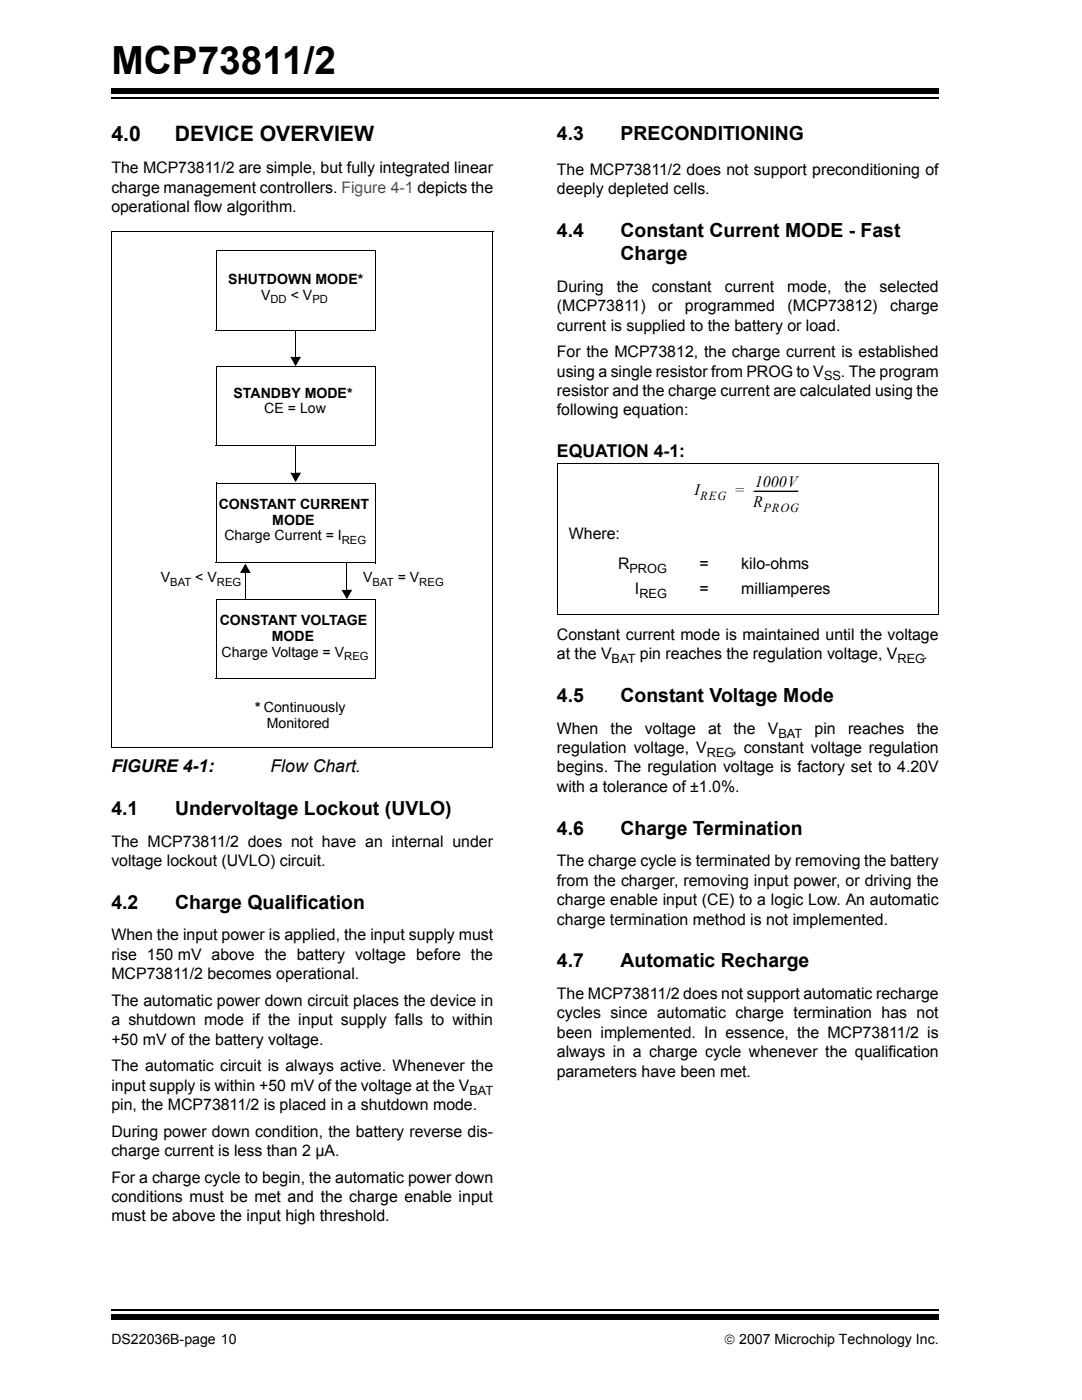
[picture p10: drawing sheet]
<svg xmlns="http://www.w3.org/2000/svg" width="216mm" height="279mm" viewBox="0 0 216 279" stroke-linecap="round" stroke-linejoin="round" font-family="sans-serif">
<defs><g id="words">
<text font-size="7.7" x="22.2" y="14.7">MCP73811/2</text>
<g font-size="4.2">
<text x="22.2" y="28.2">4.0</text>
<text x="34.9" y="28.2">DEVICE OVERVIEW</text>
</g>
<g font-size="3.9">
<text x="111.1" y="28">4.3</text>
<text x="123.8" y="28">PRECONDITIONING</text>
<text x="111.1" y="47.4">4.4</text>
<text x="123.8" y="47.4">Constant Current MODE - Fast</text>
<text x="123.8" y="52">Charge</text>
<text x="111.1" y="140.2">4.5</text>
<text x="123.8" y="140.2">Constant Voltage Mode</text>
<text x="22.2" y="162.7">4.1</text>
<text x="34.9" y="162.7">Undervoltage Lockout (UVLO)</text>
<text x="111.1" y="166.6">4.6</text>
<text x="123.8" y="166.6">Charge Termination</text>
<text x="22.2" y="181.4">4.2</text>
<text x="34.9" y="181.4">Charge Qualification</text>
<text x="111.1" y="193.1">4.7</text>
<text x="123.8" y="193.1">Automatic Recharge</text>
</g>
<g font-size="3.5">
<text x="111.1" y="91.2">EQUATION 4-1:</text>
<text x="22.2" y="154">FIGURE 4-1:</text>
<text x="54" y="154">Flow Chart.</text>
</g>
<g font-size="3.2">
<text x="22.2" y="34.6">The MCP73811/2 are simple, but fully integrated linear</text>
<text x="111.1" y="34.9">The MCP73811/2 does not support preconditioning of</text>
<text x="22.2" y="38.4">charge management controllers. Figure 4-1 depicts the</text>
<text x="111.1" y="38.8">deeply depleted cells.</text>
<text x="22.2" y="42.3">operational flow algorithm.</text>
<text x="111.1" y="58.2">During</text>
<text x="123.1" y="58.2">the</text>
<text x="130.1" y="58.2">constant</text>
<text x="144.6" y="58.2">current</text>
<text x="157.1" y="58.2">mode,</text>
<text x="168.5" y="58.2">the</text>
<text x="175.5" y="58.2">selected</text>
<text x="111.1" y="62.1">(MCP73811)</text>
<text x="111.1" y="66">current is supplied to the battery or load.</text>
<text x="131.3" y="62.1">or</text>
<text x="136.7" y="62.1">programmed</text>
<text x="157.1" y="62.1">(MCP73812)</text>
<text x="177.6" y="62.1">charge</text>
<text x="111.1" y="71.3">For the MCP73812, the charge current is established</text>
<text x="111.1" y="75.1">using a single resistor from PROG to V</text>
<text x="167.8" y="75.1">. The program</text>
<text x="111.1" y="79">resistor and the charge current are calculated using the</text>
<text x="111.1" y="82.9">following equation:</text>
<text x="138.6" y="98.8">I</text>
<text x="146.5" y="98.8">= ----------------</text>
<text x="150.3" y="101.1">R</text>
<text x="150.6" y="97.2">1000V</text>
<text x="113.5" y="107.5">Where:</text>
<text x="123.3" y="113.5">R</text>
<text x="139.6" y="113.5">=</text>
<text x="147.9" y="113.5">kilo-ohms</text>
<text x="126.7" y="118.5">I</text>
<text x="139.6" y="118.5">=</text>
<text x="147.9" y="118.5">milliamperes</text>
<text x="111.1" y="127.7">Constant current mode is maintained until the voltage</text>
<text x="111.1" y="131.6">at the V</text>
<text x="127.7" y="131.6">pin reaches the regulation voltage, V</text>
<text x="184.2" y="131.6">.</text>
<text x="111.1" y="146.4">When</text>
<text x="121.8" y="146.4">the</text>
<text x="128.7" y="146.4">voltage</text>
<text x="141.3" y="146.4">at</text>
<text x="146.4" y="146.4">the</text>
<text x="153.2" y="146.4">V</text>
<text x="162.5" y="146.4">pin</text>
<text x="169.2" y="146.4">reaches</text>
<text x="182.9" y="146.4">the</text>
<text x="111.1" y="150.3">regulation voltage, V</text>
<text x="111.1" y="154.2">begins. The regulation voltage is factory set to 4.20V</text>
<text x="146.2" y="150.3">, constant voltage regulation</text>
<text x="111.1" y="158.1">with a tolerance of ±1.0%.</text>
<text x="22.2" y="169">The MCP73811/2 does not have an internal under</text>
<text x="22.2" y="172.8">voltage lockout (UVLO) circuit.</text>
<text x="111.1" y="172.9">The charge cycle is terminated by removing the battery</text>
<text x="111.1" y="176.7">from the charger, removing input power, or driving the</text>
<text x="111.1" y="180.6">charge enable input (CE) to a logic Low. An automatic</text>
<text x="111.1" y="184.5">charge termination method is not implemented.</text>
<text x="22.2" y="187.7">When the input power is applied, the input supply must</text>
<text x="22.2" y="191.5">rise 150 mV above the battery voltage before the</text>
<text x="22.2" y="195.4">MCP73811/2 becomes operational.</text>
<text x="22.2" y="200.7">The automatic power down circuit places the device in</text>
<text x="111.1" y="199.3">The MCP73811/2 does not support automatic recharge</text>
<text x="111.1" y="203.2">cycles since automatic charge termination has not</text>
<text x="22.2" y="204.6">a shutdown mode if the input supply falls to within</text>
<text x="22.2" y="208.5">+50 mV of the battery voltage.</text>
<text x="111.1" y="207.1">been implemented. In essence, the MCP73811/2 is</text>
<text x="22.2" y="213.8">The automatic circuit is always active. Whenever the</text>
<text x="111.1" y="211">always in a charge cycle whenever the qualification</text>
<text x="111.1" y="214.8">parameters have been met.</text>
<text x="22.2" y="217.7">input supply is within +50 mV of the voltage at the V</text>
<text x="22.2" y="221.5">pin, the MCP73811/2 is placed in a shutdown mode.</text>
<text x="22.2" y="226.8">During power down condition, the battery reverse dis-</text>
<text x="22.2" y="230.7">charge current is less than 2 µA.</text>
<text x="22.2" y="236">For a charge cycle to begin, the automatic power down</text>
<text x="22.2" y="239.9">conditions must be met and the charge enable input</text>
<text x="22.2" y="243.8">must be above the input high threshold.</text>
</g>
<g font-size="2.8">
<text x="45.6" y="56.6">SHUTDOWN MODE*</text>
<text x="52.1" y="59.8">V</text>
<text x="58" y="59.8">&lt; V</text>
<text x="46.6" y="79.3">STANDBY MODE*</text>
<text x="52.7" y="82.5">CE = Low</text>
<text x="43.6" y="101.5">CONSTANT CURRENT</text>
<text x="44.8" y="107.8">Charge Current = I</text>
<text x="54.3" y="104.7">MODE</text>
<text x="32.1" y="116.2">V</text>
<text x="39" y="116.2">&lt; V</text>
<text x="72.5" y="116.2">V</text>
<text x="79.4" y="116.2">= V</text>
<text x="43.8" y="124.7">CONSTANT VOLTAGE</text>
<text x="44.2" y="131">Charge Voltage = V</text>
<text x="54.3" y="127.9">MODE</text>
<text x="50.9" y="142.2">* Continuously</text>
<text x="53.3" y="145.4">Monitored</text>
<text x="22.2" y="268.1">DS22036B-page 10</text>
<text x="144.5" y="268.1">© 2007 Microchip Technology Inc.</text>
</g>
<g font-size="2.5">
<text x="164.4" y="75.9">SS</text>
<text x="139.7" y="99.8">REG</text>
<text x="152.3" y="102.1">PROG</text>
<text x="125.6" y="114.3">PROG</text>
<text x="127.6" y="119.3">REG</text>
<text x="122" y="132.4">BAT</text>
<text x="179.1" y="132.4">REG</text>
<text x="155.3" y="147.2">BAT</text>
<text x="141" y="151.1">REG</text>
<text x="93.7" y="218.4">BAT</text>
</g>
<g font-size="2.2">
<text x="54" y="60.5">DD</text>
<text x="62.3" y="60.5">PD</text>
<text x="68.2" y="108.5">REG</text>
<text x="34" y="116.9">BAT</text>
<text x="43.3" y="116.9">REG</text>
<text x="74.4" y="116.9">BAT</text>
<text x="83.7" y="116.9">REG</text>
<text x="68.7" y="131.7">REG</text>
</g>
</g></defs>
<path d="M22.2 19.6h165.1" fill="none" stroke="#000" stroke-width=".36"/>
<path d="M22.2 17.7h165.1v1h-165.1z" fill="#000"/>
<path d="M22.2 260.3h165.1v6h-165.1z" fill="#fff"/>
<path d="M22.2 261.4h165.1" fill="none" stroke="#000" stroke-width=".36"/>
<g fill="#000">
<path d="M58.3 71.2h.7v.4h-.7zM58.9 71.2l.2 .1zM57.9 71.2l.5 .1 .7 1.3-.3 .2 .8-1.5 .3 .2-.9 .1v-.4h1.1l-1.1 1.9zM58.3 94.3h.7v.4h-.7zM58.9 94.3l.2 .1zM57.9 94.3l.5 .1 .7 1.3-.3 .2 .8-1.5 .3 .2-.9 .1v-.4h1.1l-1.1 1.9zM48.9 114.3h.1zM49 112.5l1 1.8h-.4l-.8-1.4 .3-.1-.7 1.5-.4-.2 .9-.1v.3h-1zM48.9 114h.8v.3h-.8zM68.5 117.7h.7v.4h-.7zM69.2 117.7l.1 .1zM68.1 117.7l.5 .1 .8 1.3-.3 .2 .7-1.5 .3 .2-.9 .1v-.4h1.1l-1.1 1.8z"/>
<path d="M22.2 262.4h165.1v1h-165.1z"/>
</g>
<g fill="none" stroke="#000" stroke-width=".2">
<path d="M22.3 46.3h76.1M22.3 46.2v102.9M43.1 50.1h31.9M43.1 50v15.9M74.9 50.1v15.9M98.3 46.3v102.9M43.1 65.9h31.9M43.1 73.1h31.9M43.1 73v16M59 65.8v5.4M74.9 73.1v15.9M43.1 89h31.9"/>
<path d="M43.1 96.4h31.9M43.1 96.3v16M59 89v5.3M74.9 96.4v16M111.2 92.5h76.1M111.2 92.4v30.3M187.2 92.5v30.3M43.1 112.3h31.9M43.1 119.7h31.9M43.1 119.6v15.9M48.9 114.3v5.4M69.2 112.3v5.4"/>
<path d="M74.9 119.7v15.9M43.1 135.5h31.9M111.1 122.7h76.1M22.2 149.1h76.1"/>
</g>
<path d="M58.3 71.4h1.5l-.8 1.3zM58.3 94.5h1.5l-.8 1.3zM48.9 112.9l.8 1.3h-1.5zM68.5 117.9h1.5l-.8 1.3z" fill="#000"/>
<use href="#words"/>
</svg>
